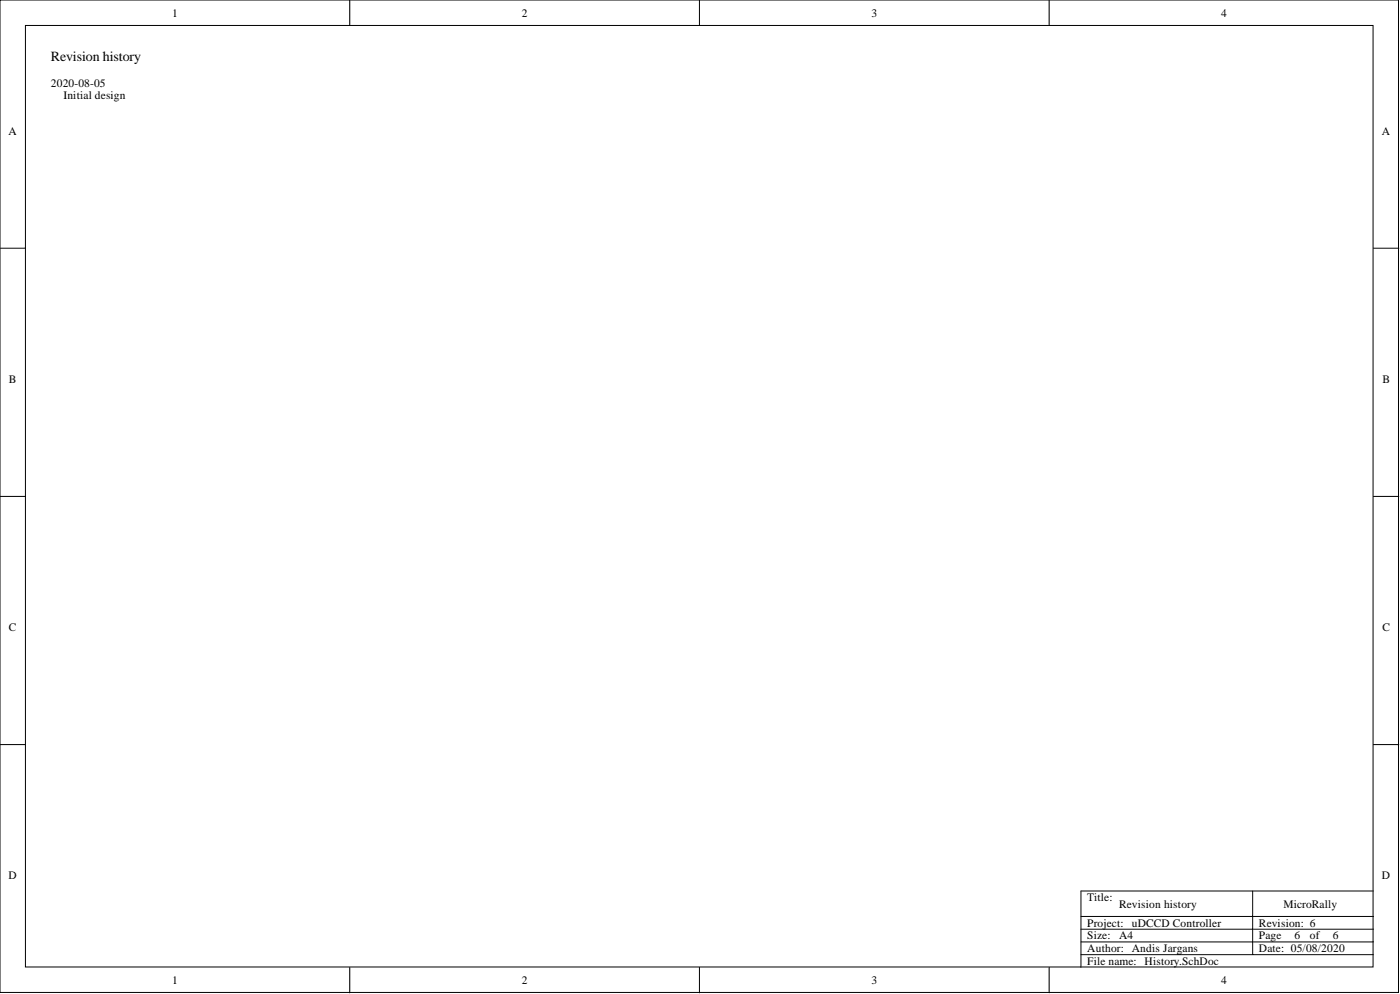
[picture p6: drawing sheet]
<svg xmlns="http://www.w3.org/2000/svg" width="279mm" height="198mm" viewBox="0 0 279 198" stroke-linecap="round" stroke-linejoin="round" font-family="sans-serif">
<defs><g id="words">
<text font-size="2.8" x="10.2" y="12.1">Revision history</text>
<g font-size="2.3">
<text x="34.3" y="3.3">1</text>
<text x="104.1" y="3.3">2</text>
<text x="173.9" y="3.3">3</text>
<text x="243.7" y="3.3">4</text>
<text x="10.2" y="17.3">2020-08-05</text>
<text x="12.7" y="19.8">Initial design</text>
<text x="1.7" y="26.8">A</text>
<text x="275.8" y="26.8">A</text>
<text x="1.8" y="76.3">B</text>
<text x="275.9" y="76.3">B</text>
<text x="1.8" y="125.8">C</text>
<text x="275.9" y="125.8">C</text>
<text x="1.7" y="175.3">D</text>
<text x="217" y="179.7">Title:</text>
<text x="275.8" y="175.3">D</text>
<text x="217" y="184.8">Project:</text>
<text x="223.3" y="181">Revision history</text>
<text x="225.9" y="184.8">uDCCD Controller</text>
<text x="251.3" y="184.8">Revision: 6</text>
<text x="256.2" y="181">MicroRally</text>
<text x="217" y="189.9">Author: Andis Jargans</text>
<text x="217" y="187.4">Size:</text>
<text x="223.3" y="187.4">A4</text>
<text x="251.3" y="189.9">Date: 05/08/2020</text>
<text x="251.3" y="187.4">Page</text>
<text x="258.4" y="187.4">6</text>
<text x="261.4" y="187.4">of</text>
<text x="266" y="187.4">6</text>
<text x="34.3" y="196.3">1</text>
<text x="104.1" y="196.3">2</text>
<text x="173.9" y="196.3">3</text>
<text x="217" y="192.4">File name: History.SchDoc</text>
<text x="243.7" y="196.3">4</text>
</g>
</g></defs>
<g fill="#fff" stroke="#000" stroke-width=".2">
<path d="M0 0h279.1v198h-279.1z"/>
<path d="M5.1 5.1h268.9v187.8h-268.9z"/>
</g>
<g fill="none" stroke="#000" stroke-width=".2">
<path d="M69.8 0v5.1M139.6 0v5.1M209.4 0v5.1M0 49.5h5.1M274.1 49.5h5.1M0 99h5.1M274.1 99h5.1M0 148.5h5.1M274.1 148.5h5.1M250 177.7v12.7M274.1 177.7h-58.4v15.3M69.8 193v5"/>
<path d="M139.6 193v5M209.4 193v5M215.7 182.8h58.4M215.7 190.4h58.4M215.7 185.3h58.4M215.7 187.9h58.4"/>
</g>
<use href="#words"/>
</svg>
